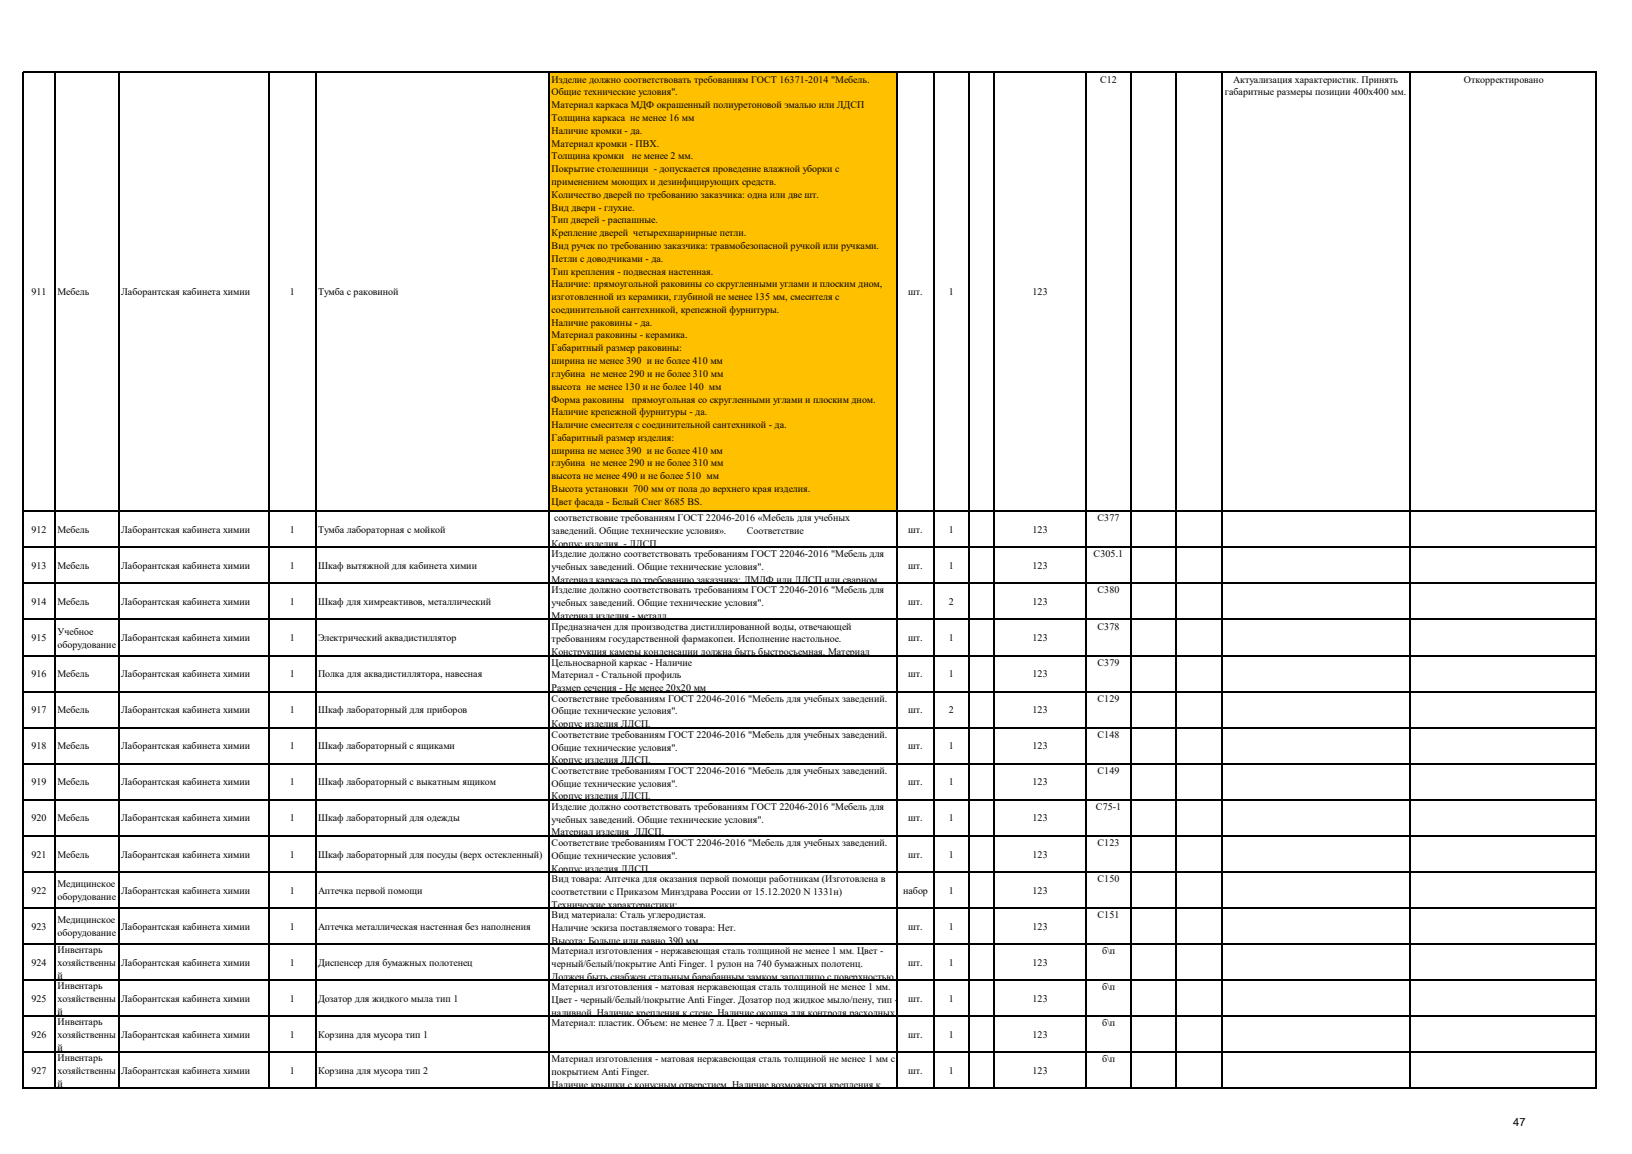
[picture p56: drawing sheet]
<svg xmlns="http://www.w3.org/2000/svg" width="297mm" height="210mm" viewBox="0 0 297 210" stroke-linecap="round" stroke-linejoin="round" font-family="sans-serif">
<defs><g id="words">
<text font-size="2" x="275.4" y="205">47</text>
<g font-size="1.8">
<text x="100.4" y="15">Изделие должно соответствовать требованиям ГОСТ 16371-2014 &quot;Мебель.</text>
<text x="100.4" y="17.4">Общие технические условия&quot;.</text>
<text x="200.2" y="15">С12</text>
<text x="222.9" y="17.4">габаритные размеры позиции 400х400 мм.</text>
<text x="224.4" y="15">Актуализация характеристик. Принять</text>
<text x="266.4" y="15.1">Откорректировано</text>
<text x="100.4" y="19.7">Материал каркаса МДФ окрашенный полиуретоновой эмалью или ЛДСП</text>
<text x="100.4" y="22">Толщина каркаса не менее 16 мм</text>
<text x="100.4" y="24.3">Наличие кромки - да.</text>
<text x="100.4" y="26.7">Материал кромки - ПВХ.</text>
<text x="100.4" y="29">Толщина кромки</text>
<text x="115" y="29">не менее 2 мм.</text>
<text x="100.4" y="31.3">Покрытие столешници - допускается проведение влажной уборки с</text>
<text x="100.4" y="33.7">применением моющих и дезинфицирующих средств.</text>
<text x="100.4" y="36">Количество дверей по требованию заказчика: одна или две шт.</text>
<text x="100.4" y="38.3">Вид двери - глухие.</text>
<text x="100.4" y="40.6">Тип дверей - распашные.</text>
<text x="100.4" y="43">Крепление дверей четырехшарнирные петли.</text>
<text x="100.4" y="45.3">Вид ручек по требованию заказчика: травмобезопасной ручкой или ручками.</text>
<text x="100.4" y="47.6">Петли с доводчиками - да.</text>
<text x="5.7" y="53.8">911</text>
<text x="10.5" y="53.8">Мебель</text>
<text x="22.1" y="53.8">Лаборантская кабинета химии</text>
<text x="52.8" y="53.8">1</text>
<text x="57.9" y="53.8">Тумба с раковиной</text>
<text x="100.4" y="50">Тип крепления - подвесная настенная.</text>
<text x="100.4" y="52.3">Наличие: прямоугольной раковины со скругленными углами и плоским дном,</text>
<text x="165.3" y="53.8">шт.</text>
<text x="172.7" y="53.8">1</text>
<text x="187.9" y="53.8">123</text>
<text x="100.4" y="54.6">изготовленной из керамики, глубиной не менее 135 мм, смесителя с</text>
<text x="100.4" y="56.9">соединительной сантехникой, крепежной фурнитуры.</text>
<text x="100.4" y="59.3">Наличие раковины - да.</text>
<text x="100.4" y="61.6">Материал раковины - керамика.</text>
<text x="100.4" y="63.9">Габаритный размер раковины:</text>
<text x="100.4" y="66.3">ширина не менее 390 и не более 410 мм</text>
<text x="100.4" y="68.6">глубина не менее 290 и не более 310 мм</text>
<text x="100.4" y="70.9">высота не менее 130 и не более 140 мм</text>
<text x="100.4" y="73.3">Форма раковины</text>
<text x="100.4" y="75.6">Наличие крепежной фурнитуры - да.</text>
<text x="100.4" y="77.9">Наличие смесителя с соединительной сантехникой - да.</text>
<text x="115" y="73.3">прямоугольная со скругленными углами и плоским дном.</text>
<text x="100.4" y="80.2">Габаритный размер изделия:</text>
<text x="100.4" y="82.6">ширина не менее 390 и не более 410 мм</text>
<text x="100.4" y="84.9">глубина не менее 290 и не более 310 мм</text>
<text x="100.4" y="87.2">высота не менее 490 и не более 510 мм</text>
<text x="100.4" y="89.6">Высота установки 700 мм от пола до верхнего края изделия.</text>
<text x="100.4" y="91.9">Цвет фасада - Белый Снег 8685 BS.</text>
<text x="100.4" y="94.2">Цвет корпуса - текстура светлого дерева Береза 1715 BS/Береза песочная H1732</text>
<text x="100.9" y="94.9">соответствовие требованиям ГОСТ 22046-2016 «Мебель для учебных</text>
<text x="199.8" y="94.9">C377</text>
<text x="5.7" y="97">912</text>
<text x="10.5" y="97">Мебель</text>
<text x="22.1" y="97">Лаборантская кабинета химии</text>
<text x="52.8" y="97">1</text>
<text x="57.9" y="97">Тумба лабораторная с мойкой</text>
<text x="100.4" y="97.2">заведений. Общие технические условия».</text>
<text x="100.4" y="99.5">Корпус изделия - ЛДСП</text>
<text x="100.4" y="101.4">Изделие должно соответствовать требованиям ГОСТ 22046-2016 &quot;Мебель для</text>
<text x="135.9" y="97.2">Соответствие</text>
<text x="165.3" y="97">шт.</text>
<text x="172.7" y="97">1</text>
<text x="187.9" y="97">123</text>
<text x="199" y="101.4">С305.1</text>
<text x="5.7" y="103.6">913</text>
<text x="10.5" y="103.6">Мебель</text>
<text x="22.1" y="103.6">Лаборантская кабинета химии</text>
<text x="52.8" y="103.6">1</text>
<text x="57.9" y="103.6">Шкаф вытяжной для кабинета химии</text>
<text x="100.4" y="103.8">учебных заведений. Общие технические условия&quot;.</text>
<text x="100.4" y="106.1">Материал каркаса по требованию заказчика: ЛМДФ или ЛДСП или сварном</text>
<text x="165.3" y="103.6">шт.</text>
<text x="172.7" y="103.6">1</text>
<text x="187.9" y="103.6">123</text>
<text x="5.7" y="110.1">914</text>
<text x="10.5" y="110.1">Мебель</text>
<text x="22.1" y="110.1">Лаборантская кабинета химии</text>
<text x="52.8" y="110.1">1</text>
<text x="57.9" y="110.1">Шкаф для химреактивов, металлический</text>
<text x="100.4" y="108">Изделие должно соответствовать требованиям ГОСТ 22046-2016 &quot;Мебель для</text>
<text x="100.4" y="110.3">учебных заведений. Общие технические условия&quot;.</text>
<text x="100.4" y="112.7">Материал изделия - металл.</text>
<text x="165.3" y="110.1">шт.</text>
<text x="172.7" y="110.1">2</text>
<text x="187.9" y="110.1">123</text>
<text x="199.8" y="108">С380</text>
<text x="5.7" y="116.7">915</text>
<text x="10.5" y="115.5">Учебное</text>
<text x="10.5" y="117.8">оборудование</text>
<text x="22.1" y="116.7">Лаборантская кабинета химии</text>
<text x="52.8" y="116.7">1</text>
<text x="57.9" y="116.7">Электрический аквадистиллятор</text>
<text x="100.4" y="114.6">Предназначен для производства дистиллированной воды, отвечающей</text>
<text x="100.4" y="116.9">требованиям государственной фармакопеи. Исполнение настольное.</text>
<text x="100.4" y="119.2">Конструкция камеры конденсации должна быть быстросъемная. Материал</text>
<text x="165.3" y="116.7">шт.</text>
<text x="172.7" y="116.7">1</text>
<text x="187.9" y="116.7">123</text>
<text x="199.8" y="114.6">C378</text>
<text x="5.7" y="123.3">916</text>
<text x="10.5" y="123.3">Мебель</text>
<text x="22.1" y="123.3">Лаборантская кабинета химии</text>
<text x="52.8" y="123.3">1</text>
<text x="57.9" y="123.3">Полка для аквадистиллятора, навесная</text>
<text x="100.4" y="121.1">Цельносварной каркас - Наличие</text>
<text x="100.4" y="123.5">Материал - Стальной профиль</text>
<text x="100.4" y="125.8">Размер сечения - Не менее 20х20 мм</text>
<text x="165.3" y="123.3">шт.</text>
<text x="172.7" y="123.3">1</text>
<text x="187.9" y="123.3">123</text>
<text x="199.8" y="121.1">C379</text>
<text x="5.7" y="129.8">917</text>
<text x="10.5" y="129.8">Мебель</text>
<text x="22.1" y="129.8">Лаборантская кабинета химии</text>
<text x="52.8" y="129.8">1</text>
<text x="57.9" y="129.8">Шкаф лабораторный для приборов</text>
<text x="100.4" y="127.7">Cоответствие требованиям ГОСТ 22046-2016 &quot;Мебель для учебных заведений.</text>
<text x="100.4" y="130">Общие технические условия&quot;.</text>
<text x="165.3" y="129.8">шт.</text>
<text x="172.7" y="129.8">2</text>
<text x="187.9" y="129.8">123</text>
<text x="199.8" y="127.7">С129</text>
<text x="5.7" y="136.4">918</text>
<text x="10.5" y="136.4">Мебель</text>
<text x="22.1" y="136.4">Лаборантская кабинета химии</text>
<text x="52.8" y="136.4">1</text>
<text x="57.9" y="136.4">Шкаф лабораторный с ящиками</text>
<text x="100.4" y="132.4">Корпус изделия ЛДСП.</text>
<text x="100.4" y="134.3">Cоответствие требованиям ГОСТ 22046-2016 &quot;Мебель для учебных заведений.</text>
<text x="100.4" y="136.6">Общие технические условия&quot;.</text>
<text x="165.3" y="136.4">шт.</text>
<text x="172.7" y="136.4">1</text>
<text x="187.9" y="136.4">123</text>
<text x="199.8" y="134.3">С148</text>
<text x="5.7" y="142.9">919</text>
<text x="10.5" y="142.9">Мебель</text>
<text x="22.1" y="142.9">Лаборантская кабинета химии</text>
<text x="52.8" y="142.9">1</text>
<text x="57.9" y="142.9">Шкаф лабораторный с выкатным ящиком</text>
<text x="100.4" y="138.9">Корпус изделия ЛДСП.</text>
<text x="100.4" y="140.8">Cоответствие требованиям ГОСТ 22046-2016 &quot;Мебель для учебных заведений.</text>
<text x="100.4" y="143.2">Общие технические условия&quot;.</text>
<text x="165.3" y="142.9">шт.</text>
<text x="172.7" y="142.9">1</text>
<text x="187.9" y="142.9">123</text>
<text x="199.8" y="140.8">С149</text>
<text x="5.7" y="149.5">920</text>
<text x="10.5" y="149.5">Мебель</text>
<text x="22.1" y="149.5">Лаборантская кабинета химии</text>
<text x="52.8" y="149.5">1</text>
<text x="57.9" y="149.5">Шкаф лабораторный для одежды</text>
<text x="100.4" y="145.5">Корпус изделия ЛДСП.</text>
<text x="100.4" y="147.4">Изделие должно соответствовать требованиям ГОСТ 22046-2016 &quot;Мебель для</text>
<text x="100.4" y="149.7">учебных заведений. Общие технические условия&quot;.</text>
<text x="165.3" y="149.5">шт.</text>
<text x="172.7" y="149.5">1</text>
<text x="187.9" y="149.5">123</text>
<text x="199.5" y="147.4">С75-1</text>
<text x="100.4" y="152">Материал изделия ЛДСП.</text>
<text x="100.4" y="153.9">Cоответствие требованиям ГОСТ 22046-2016 &quot;Мебель для учебных заведений.</text>
<text x="199.8" y="153.9">С123</text>
<text x="5.7" y="156.1">921</text>
<text x="10.5" y="156.1">Мебель</text>
<text x="10.5" y="161.5">Медицинское</text>
<text x="22.1" y="156.1">Лаборантская кабинета химии</text>
<text x="52.8" y="156.1">1</text>
<text x="57.9" y="156.1">Шкаф лабораторный для посуды (верх остекленный)</text>
<text x="100.4" y="156.3">Общие технические условия&quot;.</text>
<text x="100.4" y="158.6">Корпус изделия ЛДСП.</text>
<text x="100.4" y="160.5">Вид товара: Аптечка для оказания первой помощи работникам (Изготовлена в</text>
<text x="165.3" y="156.1">шт.</text>
<text x="172.7" y="156.1">1</text>
<text x="187.9" y="156.1">123</text>
<text x="199.8" y="160.5">С150</text>
<text x="5.7" y="162.6">922</text>
<text x="10.5" y="163.8">оборудование</text>
<text x="22.1" y="162.6">Лаборантская кабинета химии</text>
<text x="52.8" y="162.6">1</text>
<text x="57.9" y="162.6">Аптечка первой помощи</text>
<text x="100.4" y="162.8">соответствии с Приказом Минздрава России от 15.12.2020 N 1331н)</text>
<text x="100.4" y="165.2">Технические характеристики:</text>
<text x="100.4" y="167.1">Вид материала: Сталь углеродистая.</text>
<text x="164.4" y="162.6">набор</text>
<text x="172.7" y="162.6">1</text>
<text x="187.9" y="162.6">123</text>
<text x="199.8" y="167.1">С151</text>
<text x="5.7" y="169.2">923</text>
<text x="10.5" y="168">Медицинское</text>
<text x="10.5" y="170.3">оборудование</text>
<text x="10.5" y="173.4">Инвентарь</text>
<text x="22.1" y="169.2">Лаборантская кабинета химии</text>
<text x="52.8" y="169.2">1</text>
<text x="57.9" y="169.2">Аптечка металлическая настенная без наполнения</text>
<text x="100.4" y="169.4">Наличие эскиза поставляемого товара: Нет.</text>
<text x="100.4" y="171.7">Высота: Больше или равно 390 мм.</text>
<text x="100.4" y="173.6">Материал изготовления - нержавеющая сталь толщиной не менее 1 мм. Цвет -</text>
<text x="165.3" y="169.2">шт.</text>
<text x="172.7" y="169.2">1</text>
<text x="187.9" y="169.2">123</text>
<text x="200.6" y="173.6">б\п</text>
<text x="5.7" y="175.8">924</text>
<text x="10.5" y="175.8">хозяйственны</text>
<text x="10.5" y="178.1">й</text>
<text x="10.5" y="180">Инвентарь</text>
<text x="22.1" y="175.8">Лаборантская кабинета химии</text>
<text x="52.8" y="175.8">1</text>
<text x="57.9" y="175.8">Диспенсер для бумажных полотенец</text>
<text x="100.4" y="176">черный/белый/покрытие Anti Finger. 1 рулон на 740 бумажных полотенц.</text>
<text x="100.4" y="178.3">Должен быть снабжен стальным барабанным замком заподлицо с поверхностью</text>
<text x="165.3" y="175.8">шт.</text>
<text x="172.7" y="175.8">1</text>
<text x="187.9" y="175.8">123</text>
<text x="5.7" y="182.3">925</text>
<text x="10.5" y="182.3">хозяйственны</text>
<text x="10.5" y="184.6">й</text>
<text x="22.1" y="182.3">Лаборантская кабинета химии</text>
<text x="52.8" y="182.3">1</text>
<text x="57.9" y="182.3">Дозатор для жидкого мыла тип 1</text>
<text x="100.4" y="180.2">Материал изготовления - матовая нержавеющая сталь толщиной не менее 1 мм.</text>
<text x="100.4" y="182.5">Цвет - черный/белый/покрытие Anti Finger. Дозатор под жидкое мыло/пену, тип -</text>
<text x="100.4" y="184.9">наливной. Наличие крепления к стене. Наличие окошка для контроля расходных</text>
<text x="165.3" y="182.3">шт.</text>
<text x="172.7" y="182.3">1</text>
<text x="187.9" y="182.3">123</text>
<text x="200.6" y="180.2">б\п</text>
<text x="5.7" y="188.9">926</text>
<text x="10.5" y="186.6">Инвентарь</text>
<text x="10.5" y="188.9">хозяйственны</text>
<text x="10.5" y="191.2">й</text>
<text x="22.1" y="188.9">Лаборантская кабинета химии</text>
<text x="52.8" y="188.9">1</text>
<text x="57.9" y="188.9">Корзина для мусора тип 1</text>
<text x="100.4" y="186.8">Материал: пластик. Объем: не менее 7 л. Цвет - черный.</text>
<text x="165.3" y="188.9">шт.</text>
<text x="172.7" y="188.9">1</text>
<text x="187.9" y="188.9">123</text>
<text x="200.6" y="186.8">б\п</text>
<text x="5.7" y="195.4">927</text>
<text x="10.5" y="193.1">Инвентарь</text>
<text x="10.5" y="195.4">хозяйственны</text>
<text x="10.5" y="197.8">й</text>
<text x="22.1" y="195.4">Лаборантская кабинета химии</text>
<text x="52.8" y="195.4">1</text>
<text x="57.9" y="195.4">Корзина для мусора тип 2</text>
<text x="100.4" y="193.3">Материал изготовления - матовая нержавеющая сталь толщиной не менее 1 мм с</text>
<text x="100.4" y="195.7">покрытием Anti Finger.</text>
<text x="100.4" y="198">Наличие крышки с конусным отверстием. Наличие возможности крепления к</text>
<text x="165.3" y="195.4">шт.</text>
<text x="172.7" y="195.4">1</text>
<text x="187.9" y="195.4">123</text>
<text x="200.6" y="193.3">б\п</text>
</g>
</g></defs>
<path d="M100 13.3h63.3v79.8h-63.3z" fill-rule="evenodd" fill="#ffc000"/>
<g fill="none" stroke="#000" stroke-width=".21">
<path d="M4.2 13.1v185.1M4.3 13.2h286.3M10.1 13.3v184.9M21.7 13.3v184.9M48.9 13.3v184.9M57.5 13.3v184.9M100 13.3v184.9M163.3 13.3v184.9M169.9 13.3v184.9M176.3 13.3v184.9M180.9 13.3v184.9M197.7 13.3v184.9"/>
<path d="M205.8 13.3v184.9M214 13.3v184.9M222.3 13.3v184.9M256.6 13.3v184.9M290.5 13.3v184.9M4.3 93h286.3M4.3 99.6h286.3M4.3 106.2h286.3M4.3 112.7h286.3M4.3 119.3h286.3M4.3 125.9h286.3M4.3 132.4h286.3"/>
<path d="M4.3 139h286.3M4.3 145.5h286.3M4.3 152.1h286.3M4.3 158.7h286.3M4.3 165.2h286.3M4.3 171.8h286.3M4.3 178.4h286.3M4.3 184.9h286.3M4.3 191.5h286.3M4.3 198h286.3"/>
</g>
<use href="#words"/>
</svg>
